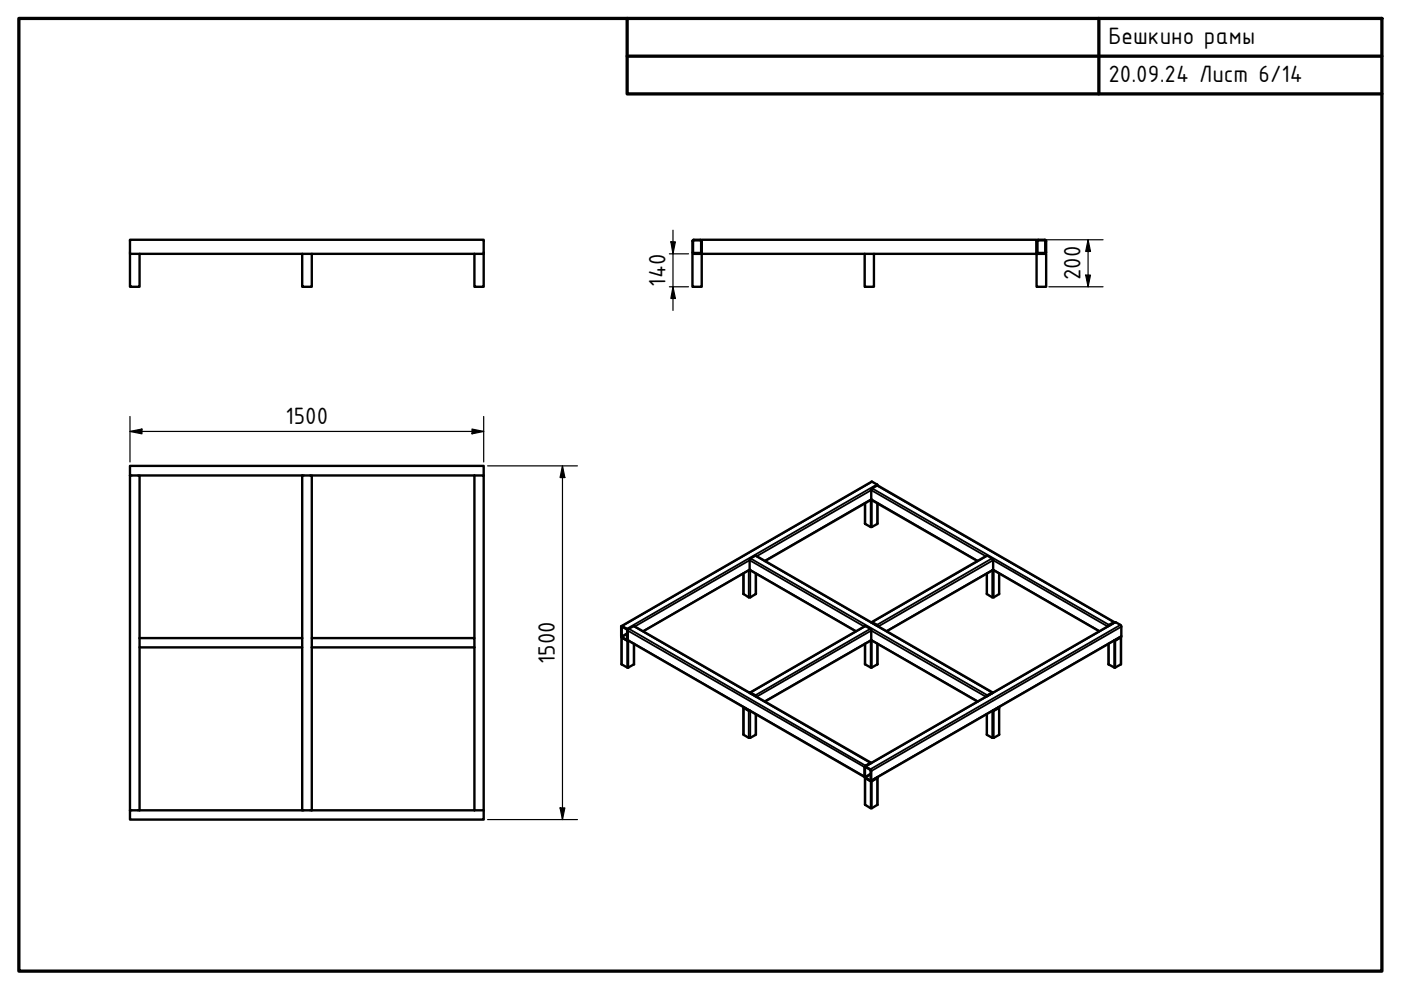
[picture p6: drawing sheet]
<svg xmlns="http://www.w3.org/2000/svg" width="297mm" height="210mm" viewBox="0 0 297 210" stroke-linecap="round" stroke-linejoin="round" font-family="sans-serif">
<defs><g id="words">
<g font-size="5.4">
<text x="235" y="9.4">Бешкино рамы</text>
<text x="235" y="17.4">20.09.24 Лист 6/14</text>
<text x="229.1" y="59.5" transform="rotate(-90 229.1 59.5)">200</text>
<text x="141.1" y="60.8" transform="rotate(-90 141.1 60.8)">140</text>
<text x="60.5" y="89.9">1500</text>
<text x="117.7" y="140.8" transform="rotate(-90 117.7 140.8)">1500</text>
</g>
</g></defs>
<!-- layer: Visible (ISO) -->
<g fill="none" stroke="#000" stroke-width=".51">
<path d="M27.6 53.8v-3h75v3M27.6 53.8h2v7h-2zM29.6 53.8h34.5M64.1 53.8h2v7h-2zM66.1 53.8h34.5M100.6 53.8h2v7h-2zM146.8 53.5l.3 .3h1.4M146.8 53.8h2v7h-2zM146.9 53.5l.2 .2M147.1 53.6h1.4M148.5 51h-1.5l-.1 2.5M148.5 50.8h-1.4l-.2 .2-.1 2.5"/>
<path d="M148.5 51l.2 .1v2.4M148.5 50.8l.3 .3M148.7 53.5l-.2 .2M148.8 51.1v-.3h71v3h-34.5M148.8 51.1v2.7h34.5M148.8 53.5l-.3 .3M183.3 53.8h2v7h-2zM219.8 53.8h2v7h-2zM219.8 53.5l.3 .3M220 53.5l.1 .2M220.1 51h1.4l.2 .1M220.1 50.8h1.4l.3 .2v2.5"/>
<path d="M220.1 53.6h1.4M220.1 51l-.1 .1v2.4M220.1 50.8l-.3 .3M221.6 51.1v2.4M221.7 53.5l-.2 .2M221.8 53.5l-.3 .3h-1.4M27.6 100.8v-2h75v2M27.6 100.8h2v34.5M27.6 100.8v71M29.6 100.8h36.5v34.5M64.1 100.8v34.5M66.1 100.8h34.5"/>
<path d="M100.6 100.8h2v71h-2M100.6 100.8v34.5M183.4 106.7v4.3l1.2 .7h.2l1.3-.7v-4.3M184.6 106h.2M184.7 106h.1M184.7 106l-22.5 13M186.1 103l-.1-.3-1.2-.6-53 30.7M207.3 119l-22.5-13v-2.3l1.3-.8 50.2 29M29.6 135.3v2h34.5v-2M29.6 137.3v34.5M29.6 135.3h34.5M64.1 137.3v34.5"/>
<path d="M66.1 137.3v-2h34.5v2M66.1 137.3v34.5M66.1 137.3h34.5M100.6 137.3v34.5M131.8 132.9l1.2 .6v2.2l-1.2-.7zM133.1 133.7l-.2-.4-1.2-.5v2.2l1.2 .8 .2-.1M133.1 135.7l.1 .1M133.1 133.7l.1-.3 1.2-.6 50.3 28.9M133.1 133.7v2M133.2 135.8l50.1 29M133.2 135.8l-.2 .1-1.2-.8v5.7l1.2 .8 1.4-.7v-4.4M157.6 121.6v4.4l1.1 .7h.4l1.2-.8v-4.3"/>
<path d="M158.8 120.9h.3M158.9 120.9h.1M158.9 120.8l-22.5 13M181.4 133.8l-22.5-12.9v-2.3l1.4-.8 50.2 29-1.2 .6-.1 .3M183.4 136.5v4.3l1.3 .8 1.4-.7v-4.4M184.6 135.8h.2M184.7 135.8v-2.2l-.2-.3-1.1-.5-24.4 14M184.7 135.8h.1M184.7 135.8l-22.5 13M184.7 132l.2-.1 1.2 .9M184.7 135.7l22.6 13.1M184.8 132.1l1.2 .6"/>
<path d="M209.2 121.6v4.4l1.2 .7h.3l1.1-.7v-4.4M210.4 120.9h.2M210.5 120.9v-2.3l-1.3-.8-24.4 14.1M210.5 120.9h.1M210.5 120.8l22.5 13M210.5 120.9l-22.5 12.9M236.2 132.1l-1.1 .6M236.3 132l-.1-.1-1.3 .9M237.6 135l-1.3 .8M237.6 135l.1 .2-1.3 .7-.2-.1M237.7 135.1v5.7l-1.3 .8-1.4-.7v-4.4M157.6 150v5.7l1.1 .7h.4l1.2-.7v-4.3"/>
<path d="M157.6 149.9l.1 .2 1 .6h.4M157.7 150l1.2 .7M158.9 146.8l1.2 .6 .2 .3M159.1 147l1 .6M210.4 147l-1.1 .6M211.8 150l-1.3 .7M211.8 149.9v.2l-1.4 .6M211.8 150v5.8l-1.1 .6h-.3l-1.2-.6v-4.4M27.6 171.8v2h75v-2M27.6 171.8h73M183.3 162.6l.2-.1 1.2 .9v2.2l-1.2-.6-.2-.2zM183.4 162.7h.1l1.1 .6v2.2l-1.2-.8z"/>
<path d="M183.4 162.5l53-30.6 1.3 .7v2.4l-53 30.6 1.2-.7M184.6 161.8l-1.1 .7M184.7 161.8l-.2-.1-1 .6-.2 .4M186 164.8l.1 .1-1.3 .7h-.2l-1.2-.7v5.7l1.2 .8h.2l1.3-.7v-5.8"/>
</g>
<!-- layer: Visible Narrow (ISO) -->
<g fill="none" stroke="#000" stroke-width=".38">
<path d="M159.1 118.4l50.3 29M160.1 117.8l50.2 29M160.4 118l24.3-14.1 24.3 14.1M162.1 118.9l22.6-13.1 22.6 13.1M183.5 106.7v4.4M184.6 106v5.7M184.8 106v5.7M184.9 102.1l-53 30.7M184.9 103.5l50.2 29M185.9 102.7l-53 30.6M185.9 103l50.3 28.9M186 106.7v4.4"/>
<path d="M209.4 117.8l-24.5 14.1M210.3 118.4l-24.4 14.1M131.8 135.2v5.7M131.9 132.9h-.1M133 135.6l-.1 .1M133 134.5l-1.1 .6M133 134.2l-1.2 .7M133 135.8v5.7M133.1 135.7l50.2 28.9M133.1 133.7l50.2 29M133.2 135.9v5.6M133.3 133.3l50.2 29"/>
<path d="M134.3 132.8l50.2 29M134.4 136.5v4.4M134.6 132.8l24.3-14 24.3 14M136.3 133.8l22.6-13.1 22.6 13.1M157.7 121.6v4.4M158.7 120.9v5.8M159.1 120.9v5.8M160.2 121.6v4.4M183.5 136.5v4.4M183.5 132.8l-24.4 14M184.5 133.3l-24.4 14.1M184.6 135.9v5.6"/>
<path d="M184.8 135.9v5.6M186 136.5v4.4M186.2 132.8l24.4-14 24.2 14M187.9 133.8l22.7-13.1 22.6 13.1M209.2 121.6v4.4M210.4 120.9v5.8M210.7 120.9v5.8M211.8 121.6v4.4M235.1 136.5v4.4M236.2 135.9v5.6M236.4 135.7v.1M236.5 135.8v5.7"/>
<path d="M236.5 131.9l-53 30.6M237.6 132.5l-53.1 30.6M237.6 135v.1M237.6 135.2v5.7M237.7 134.8l-53 30.7M237.7 132.9l-53 30.6M157.7 150.1v5.7M157.7 150h.1M158.7 150.7v5.7M158.8 150.6v.1M159.1 150.7v5.7M160.2 151.4v4.4"/>
<path d="M160.4 147.7l24.3-14 24.3 14M162.1 148.7l22.6-13 22.6 13M209.2 151.4v4.4M210.4 150.7v5.7M210.6 150.6v.1M210.7 150.7v5.7M211.7 150h.1M211.8 150.1v5.7M183.5 164.9v5.8M183.5 162.7h-.1M184.5 161.8v.1M184.6 164.2l-1.1 .7"/>
<path d="M184.6 165.4l-.1 .1M184.6 164l-1.2 .7M184.6 165.6v5.8M184.8 165.5v.1M184.8 165.6v5.8M185.9 164.9h.1M186 164.9v5.8"/>
</g>
<g fill="#000">
<circle cx="184.9" cy="132.1" r=".19"/>
<circle cx="236.2" cy="132.1" r=".19"/>
<circle cx="159.1" cy="147" r=".19"/>
<circle cx="210.3" cy="147" r=".19"/>
</g>
<!-- layer: Border (ISO) -->
<path d="M4 3.9h289v202h-289zM133 3.9v16h160M133 11.9h160M233 3.9v16" fill="none" stroke="#000" stroke-width=".7"/>
<!-- layer: Dimension (ISO) -->
<g fill="none" stroke="#000" stroke-width=".25">
<path d="M141.9 53.8h4.1M142.2 51.3h1l-.5 2.5zM142.7 48.8v17M220.6 50.8h13.3M230.2 58.3h1l-.5 2.5zM230.7 50.8l.5 2.5h-1zM230.7 50.8v10M141.9 60.8h4.1M142.7 60.8l.5 2.5h-1zM222.4 60.8h11.5M27.6 91.5l2.5-.5v1zM27.6 91.5h75"/>
<path d="M27.6 88.3v9.7M100.1 91l2.5 .5-2.5 .5zM102.6 88.3v9.7M103.4 98.8h19M119.3 98.8l.5 2.5h-1.1zM119.3 98.8v75M103.4 173.8h19M118.7 171.3h1.1l-.5 2.5z"/>
</g>
<path d="M142.2 51.3h1l-.5 2.5zM230.2 58.3h1l-.5 2.5zM230.7 50.8l.5 2.5h-1zM142.7 60.8l.5 2.5h-1zM27.6 91.5l2.5-.5v1zM100.1 91l2.5 .5-2.5 .5zM119.3 98.8l.5 2.5h-1.1zM118.7 171.3h1.1l-.5 2.5z" fill="#000"/>
<use href="#words"/>
</svg>
